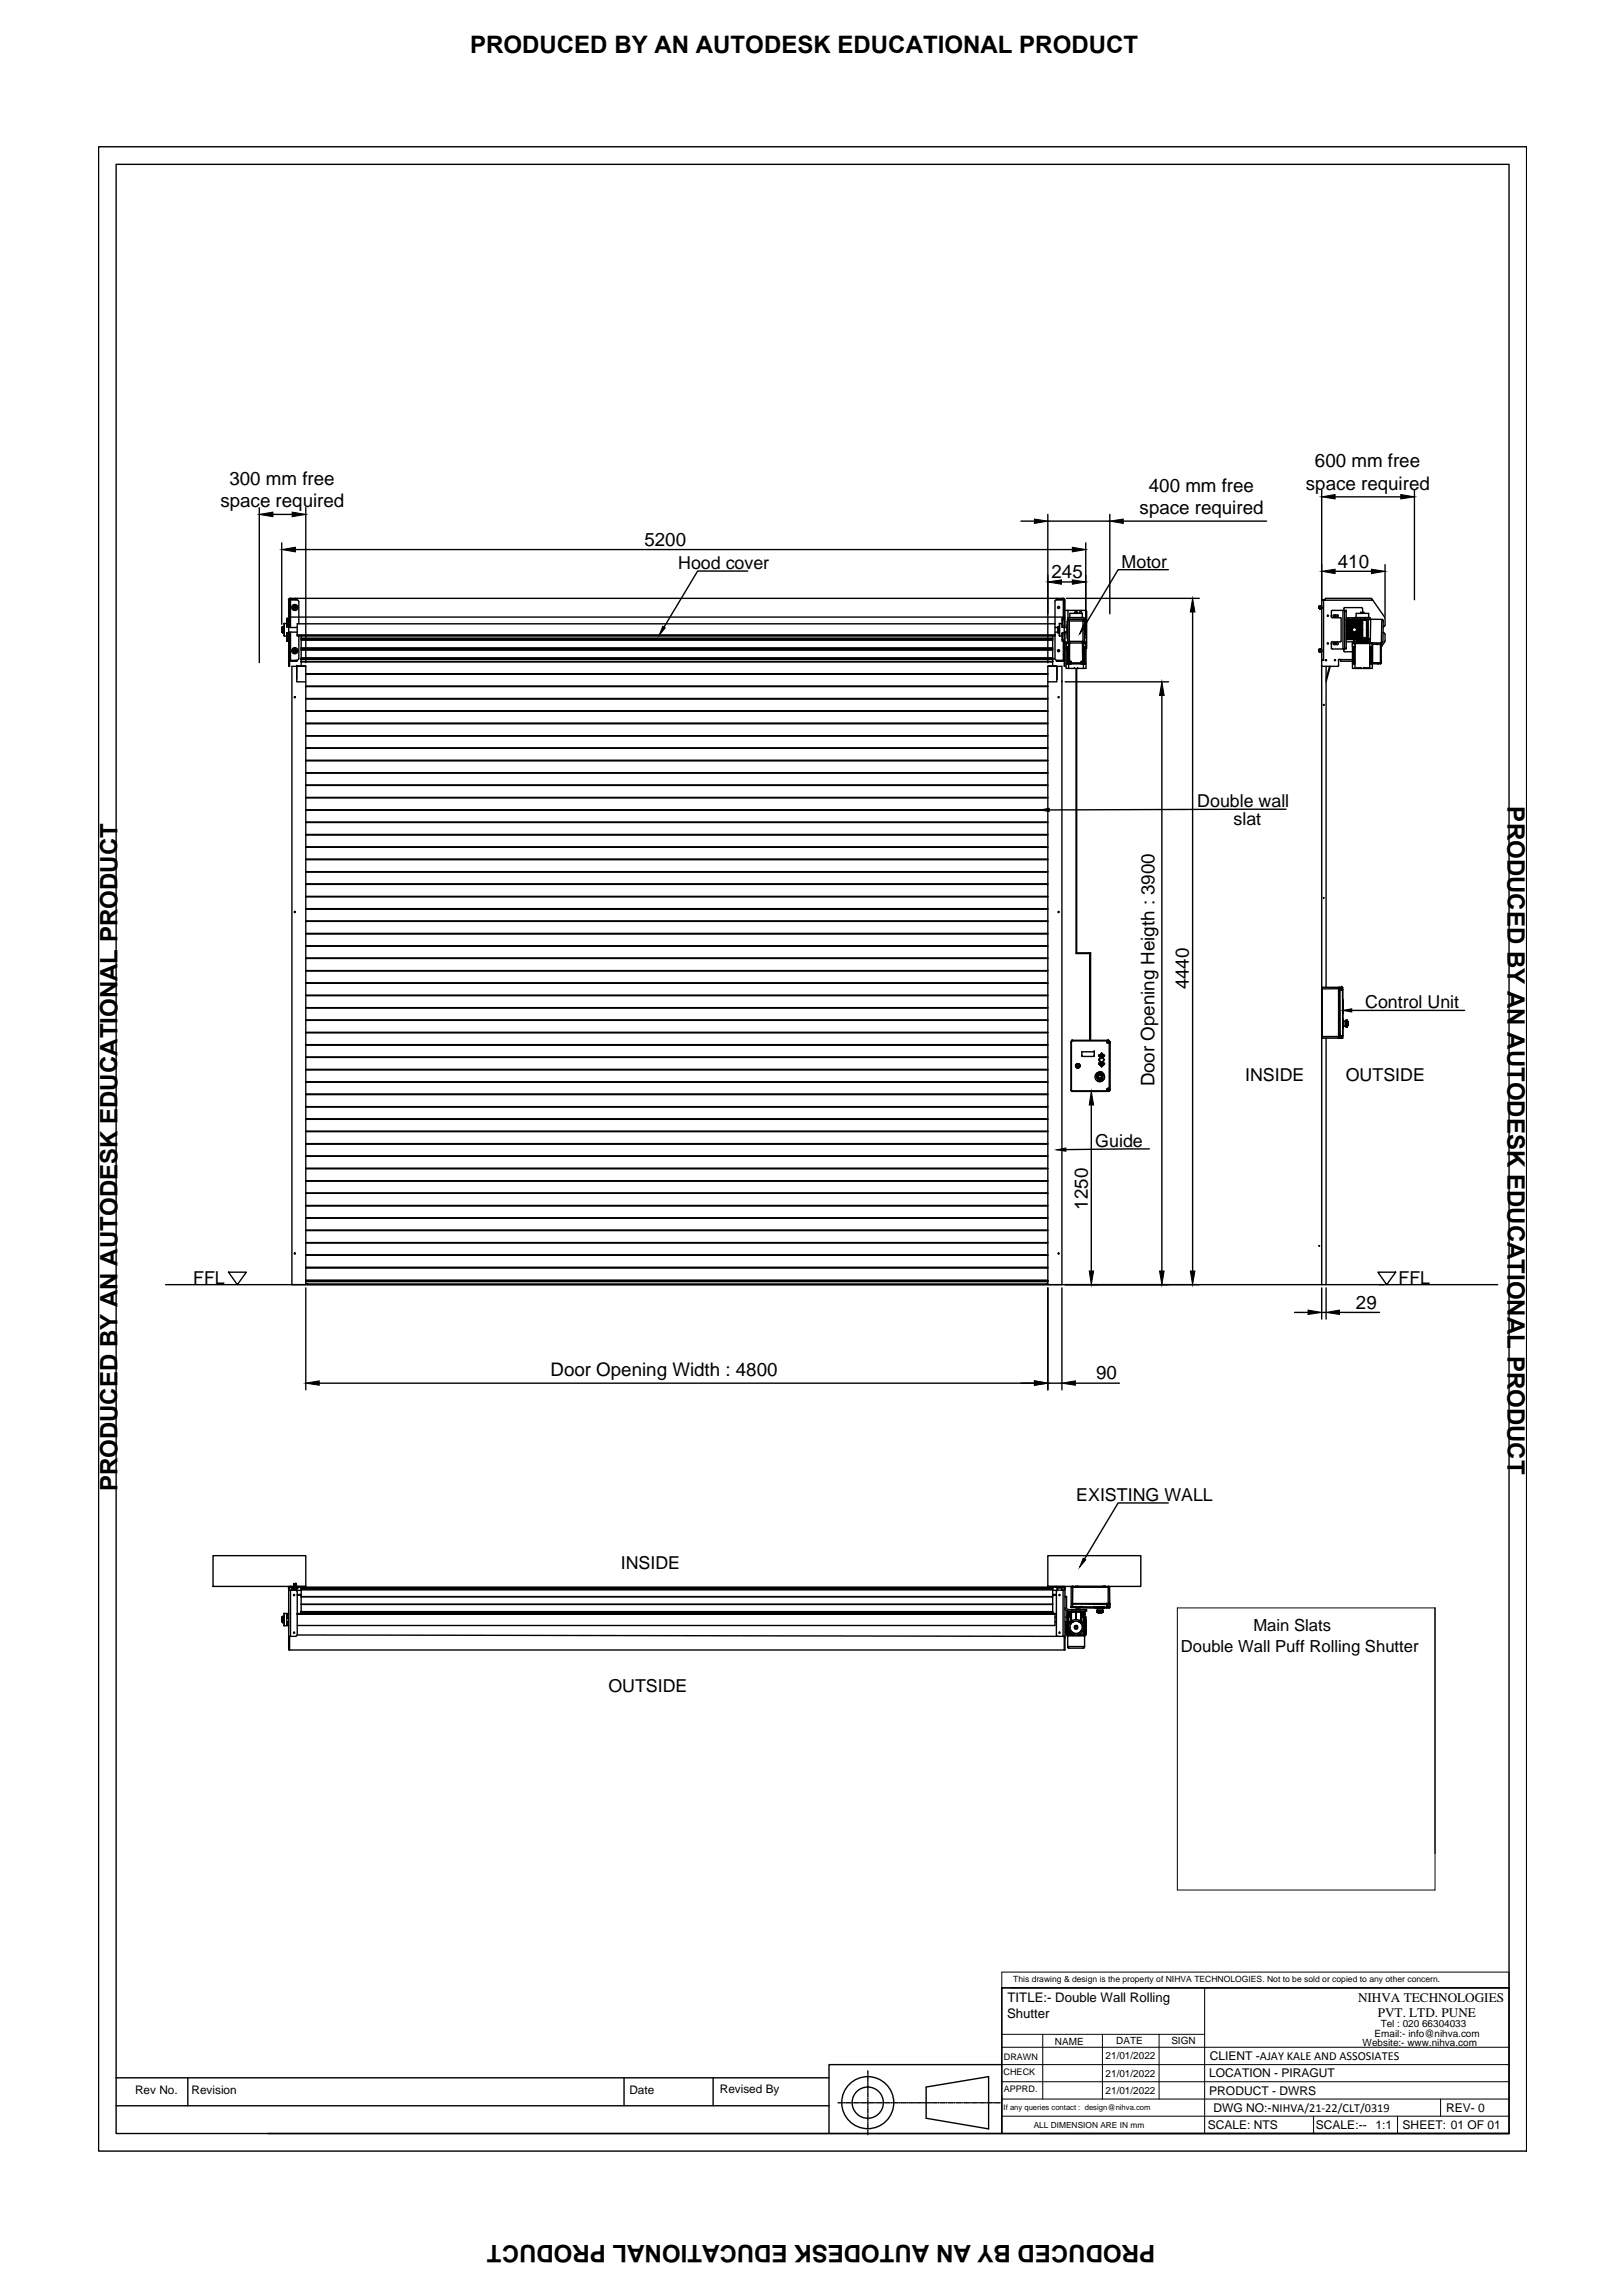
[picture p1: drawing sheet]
<svg xmlns="http://www.w3.org/2000/svg" width="297mm" height="420mm" viewBox="0 0 297 420" stroke-linecap="round" stroke-linejoin="round" font-family="sans-serif">
<defs><g id="words">
<g font-size="4.4">
<text x="86" y="9.6">PRODUCED BY AN AUTODESK EDUCATIONAL PRODUCT</text>
<text x="275.9" y="147.6" transform="rotate(90 275.9 147.6)">PRODUCED BY AN AUTODESK EDUCATIONAL PRODUCT</text>
<text x="21.5" y="273" transform="rotate(-90 21.5 273)">PRODUCED BY AN AUTODESK EDUCATIONAL PRODUCT</text>
<text x="211.4" y="411" transform="rotate(180 211.4 411)">PRODUCED BY AN AUTODESK EDUCATIONAL PRODUCT</text>
</g>
<g font-size="3.4">
<text x="42" y="88.8">300 mm free</text>
<text x="210.3" y="90">400 mm free</text>
<text x="239" y="89.6">space required</text>
<text x="240.7" y="85.5">600 mm free</text>
<text x="40.3" y="92.9">space required</text>
<text x="208.6" y="94.1">space required</text>
<text x="117.9" y="100">5200</text>
<text x="192.4" y="105.9">245</text>
<text x="244.9" y="104">410</text>
<text x="217.6" y="181.1" transform="rotate(-90 217.6 181.1)">4440</text>
<text x="211.3" y="198.9" transform="rotate(-90 211.3 198.9)">Door Opening Heigth : 3900</text>
<text x="199.1" y="221.4" transform="rotate(-90 199.1 221.4)">1250</text>
<text x="248.2" y="239.6">29</text>
<text x="100.8" y="251.9">Door Opening Width : 4800</text>
<text x="200.6" y="252.5">90</text>
</g>
<g font-size="3.3">
<text x="124.1" y="104.2">Hood cover</text>
<text x="205.3" y="104">Motor</text>
<text x="219.1" y="147.7">Double wall</text>
<text x="225.8" y="151">slat</text>
<text x="249.9" y="184.5">Control Unit</text>
<text x="227.9" y="197.9">INSIDE</text>
<text x="246.3" y="197.9">OUTSIDE</text>
<text x="200.5" y="210">Guide</text>
<text x="35.3" y="235.1">FFL</text>
<text x="255.9" y="235.1">FFL</text>
<text x="197" y="274.9">EXISTING WALL</text>
<text x="113.6" y="287.2">INSIDE</text>
<text x="111.3" y="309.8">OUTSIDE</text>
</g>
<g font-size="3">
<text x="229.4" y="298.6">Main Slats</text>
<text x="216.1" y="302.4">Double Wall Puff Rolling Shutter</text>
</g>
<g font-size="2.4">
<text x="184.3" y="369.5">Shutter</text>
<text x="184.4" y="366.6">TITLE:- Double Wall Rolling</text>
<text x="248.5" y="366.5">NIHVA TECHNOLOGIES</text>
<text x="252.2" y="369.2">PVT. LTD. PUNE</text>
</g>
<g font-size="2.2">
<text x="221.4" y="377.1">CLIENT -AJAY KALE AND ASSOSIATES</text>
<text x="24.7" y="383.4">Rev No.</text>
<text x="35.1" y="383.4">Revision</text>
<text x="115.2" y="383.4">Date</text>
<text x="131.7" y="383.2">Revised By</text>
<text x="221.3" y="383.5">PRODUCT - DWRS</text>
<text x="221.3" y="380.3">LOCATION - PIRAGUT</text>
<text x="221.1" y="389.8">SCALE: NTS</text>
<text x="222.1" y="386.7">DWG NO:-NIHVA/21-22/CLT/0319</text>
<text x="240.8" y="389.8">SCALE:--</text>
<text x="251.8" y="389.8">1:1</text>
<text x="256.7" y="389.8">SHEET: 01 OF 01</text>
<text x="264.7" y="386.6">REV- 0</text>
</g>
<g font-size="1.8">
<text x="252.7" y="371.1">Tel : 020 66304033</text>
<text x="193.1" y="374.3">NAME</text>
<text x="202.4" y="377">21/01/2022</text>
<text x="204.3" y="374.2">DATE</text>
<text x="214.4" y="374.3">SIGN</text>
<text x="249.4" y="374.6">Website:- www.nihva.com</text>
<text x="251.6" y="372.9">Email:- info@nihva.com</text>
<text x="202.4" y="380.2">21/01/2022</text>
<text x="202.4" y="383.4">21/01/2022</text>
</g>
<g font-size="1.7">
<text x="183.7" y="377.1">DRAWN</text>
<text x="183.7" y="379.8">CHECK</text>
<text x="183.7" y="383">APPRD.</text>
</g>
<text font-size="1.6" x="185.4" y="362.8">This drawing &amp; design is the property of NIHVA TECHNOLOGIES. Not to be sold or copied to any other concern.</text>
<text font-size="1.5" x="189.2" y="389.5">ALL DIMENSION ARE IN mm</text>
<text font-size="1.4" x="183.7" y="386.3">If any queries contact : design@nihva.com</text>
</g></defs>
<!-- layer: 0 -->
<g fill="none" stroke="#000" stroke-width=".25">
<path d="M18 26.9h261.4v366.9h-261.4zM21.3 30.1h254.9v360.5h-254.9zM47.5 92.9v28.4M50 94.2h3.5M51.6 99.4v14.9M56 92.9v28.4M186.9 95.4h2.4M191.8 94.2v27.2M191.8 95.4h11.3M198.7 99.4v14.9M203.1 94.2v18.2M205.6 95.4h26.2"/>
<path d="M241.9 89.7v20.1M244.3 91h12.1M258.9 89.7v20.1M51.6 114.9v.8M51.6 115.7h.1M51.6 114.9h.1M51.7 115.9h.1M51.7 114.7v1.2zM51.7 114.7h.1M51.7 115.9h.3M51.8 114.7l.1 .1zM51.9 116.3l.1 .1"/>
<path d="M51.9 114.7h.1M52 114.2v2.2M52 114.1l-.1 .1M52.5 117.4h.3M52.5 114.3v.5h.3v1M52.5 115.9v.3zM52.5 116.1v1v-.7M52.5 117.1v.3v-.3M52.5 114.2h-.5v2.2h.5M52.5 113.5h.1M52.5 114.2v.1M52.5 116.4h.1"/>
<path d="M52.5 117.2h.3M52.5 113.5v1.3v-.3M52.5 116.2v.9M52.5 113.5v1M52.8 113.1h.2v1.4h-.2zM52.8 117.4h.2v.1h-.2zM52.8 113.1v-.1h.2v.1M52.8 115.8h.2v.3h-.2zM52.8 114.5v.3h.2v-.3M52.8 117.5v3.2l.3 .3M52.8 115.9h-.3v.5M52.8 114.8h.1"/>
<path d="M52.8 113.4h-.3v.1M52.8 113.2h-.3v1.1M52.8 114.9h1.6M52.8 115.7h1.6M52.8 109.9v3.1M52.8 116.1v1.3M53 117.5v4.4h-.2l.1-1M53 109.6v3.4h141.8v-3.4M53 109.8h1.4M53 114.8v.1M53 115.7v.1M53 116.1v1.3"/>
<path d="M53.1 109.5l-.2 .1-.1 .3M53.2 109.5h.9M53.2 109.8v5.1M53.2 115.7v5.2M53.8 119.2l.3-.2v.2l-.1 .1zM54.1 100.6h142.2M54.1 109.7h-1l-.1 .2M54.1 109.5h.3v.2h-.3M54.1 109.5v.2M54.4 109.8l.3 .3M54.4 114.2h138.7v2.1h-138.7zM54.4 116.3h.1"/>
<path d="M54.4 116.3v.1h138.7v-.1M54.4 116.3h138.7M54.4 116.4h138.7v4.2M54.4 109.5h138.9M54.7 110.1v4.1M54.7 116.4v4.2M55.1 116.4v.4h137.6v-.4M55.1 116.8v.2h137.6v-.2M55.1 117h137.6M55.1 117.1v.1h137.6v-.1M55.1 117h.1M55.1 117.2v1.4h137.6v-1.4"/>
<path d="M55.1 118.6v.2h137.6v-.2M55.1 118.8h137.6M55.1 118.9v.1h137.6v-.1M55.1 119v1.4h137.6v-1.4M55.1 118.8h.1M136.9 104.5h-9.2l-6.2 10.3M192.7 117h.1M192.7 118.8h.1M193.1 116.3h.1M193.1 114.9h.5M193.1 115.7h.5M193.1 110.1v4.1"/>
<path d="M193.3 109.8l-.3 .3M193.3 109.5h.3v.2h-.3zM193.3 109.8h1.5M193.6 115.9h.1M193.6 109.7h1l.1 .2M193.6 115.9h.3M193.6 109.5h1M193.8 115.3h-.1M193.8 116.3l.1 .1M193.9 114.7h-.3v1.2M193.9 114.1l-.1 .1M194.3 106.5h2"/>
<path d="M194.4 114.3v.5h.4M194.4 115.9l.1 .3zM194.4 116.4h.1M194.4 116.4v.7M194.4 114.2h-.5v2.2h.5M194.4 114.2v.1M194.4 113.2v1.1M194.4 113.6h.1M194.4 113.4h.4M194.4 117.1l.4 .1M194.5 113.6l-.1 1.2zM194.5 116.2l-.1 .9z"/>
<path d="M194.5 109.5l.3 .1 .1 .3M194.6 117.4v3.5h-1v.2M194.6 109.8v3.4M194.8 113.2h-.4v.4M194.8 115.8h.1v.3h-.1zM194.8 113.1h.1v1.4h-.1zM194.8 117.5v-.1h.1v.1M194.8 114.5v.3h.1v-.3M194.8 113.1v-.1h.1v.1M194.8 117.5v4.4h.1v-1M194.8 115.9h-.4v.5M194.8 114.9h.5"/>
<path d="M194.8 115.7h.5M194.8 116.1v1.3h-.4v-.3M194.8 117.5h.1M194.8 114.8v1M194.9 115.7h.1M194.9 111.7h3.8l.1 .2M194.9 118.8h.2M194.9 109.9v3.1M194.9 114.8v.1M194.9 115.7v.1M194.9 116.1v1.3M194.9 117.5v3.3"/>
<path d="M195.2 117.6l-.1 3.9M195.2 117.6v.2M195.2 117.6l-.1 .2M195.2 109.5h24.3M195.3 114.5v1.6M195.3 114.5h.1M195.3 116.3v.4M195.3 113.9v.4M195.3 114.3v2M195.3 116.3h.1M195.3 114.3h.1M195.3 113.9h.1"/>
<path d="M195.3 116.7h.1M195.3 113.8h.1M195.3 116.7l.1 .1M195.3 113.8v.1M195.3 118.4v3.1M195.4 113.4h3.1l-.3 .3h-2.5zM195.4 113.4v4.2h-.2M195.4 118.4v3.1M195.5 111.7v1.7M195.5 118.4v3.1M195.5 113.4v-.3h2.9v.3M195.5 117.7v.1"/>
<path d="M195.6 117.9l.1 .1M195.6 117.9v3.2M195.6 117.9v.1M195.6 118v3.4v-.3M195.6 117.9h.1M195.6 117.8h-.4l-.1 .6h.5M195.6 118v3.4M195.6 117.7v.2M195.7 117.7l-.1 .2M195.7 117.7h.1M195.7 113.7v3.7l-.3 .3v-4.3h3.1v4.3l-.3-.3v-3.7M195.8 113.1v-.8h2.3v.8"/>
<path d="M195.8 117.4v.3h-.1M196.7 112.2h.1M196.7 112.2v.1M196.9 112.2h.1M197.2 112.1l-.2-.1-.2 .1M197.2 112.2h-.5h.5M197.2 112.2h.1M197.2 112.3h-.6M197.2 112.2v.1M197.6 112.2v.1M198 112.1l-.2-.1-.2 .1M198 112.2v.1"/>
<path d="M198.1 117.4v.3h-2.3l-.1 .3v3.1h.3l.1 .3h1.7l.1-.3h.2M198.2 117.7h.1M198.2 117.4v.3h.3M198.2 117.7l-.1 3.4M198.2 117.4h-2.5v.3h-.3M198.2 117.7l.1 .2-.2 .1M198.2 117.7l.1 .1M198.3 117.9h.1M198.3 117.9l-.1 3.2h-.1M198.3 117.9l-.1 3.5M198.3 117.8v.1M198.3 117.8h.5v.6h-.5"/>
<path d="M198.3 117.9v.1M198.3 117.7v.1M198.3 118.4v3.1M198.4 118.4v3.1M198.5 117.2l.1 .6M198.5 113.4v3.6M198.5 116.3h.1M198.5 114.3h.1M198.5 113.9h.1M198.5 116.7h.1M198.5 113.8h.1M198.5 113.9v.4"/>
<path d="M198.5 116.3v.4M198.5 114.3v2M198.5 113.8v.1M198.5 116.7v.1M198.5 114.7h.1M198.5 114.4h.1M198.5 118.4v3.1M198.6 114.4l.1 .1-.1 .2M198.6 115.9l.1 .1-.2 .1M198.6 114.7l-.1 1.2M198.6 114.9h.1M198.6 115.7h.1"/>
<path d="M198.6 118.4v3.1M198.6 117.6h.1M198.7 114.9h.1M198.7 115.7h.1M198.7 117.6l.1 3.9M198.7 114.9v.8M198.7 117.6v.2M198.8 118.7l-.1 .1M198.9 111.9v6.8M213.8 104.3h-9.2l-6.1 10.3M218.3 112v120.7M241.4 111.1h.1"/>
<path d="M241.4 119h.1M241.4 119v.2M241.4 119v.3M241.5 111.4h.1M241.5 111.1h.1M241.5 119.3h.1M241.5 119h.1M241.5 111.1v.3v-.3M241.5 111.1l-.1 .2v-.2M241.5 111.1v.3M241.5 111.3v.1M241.5 119.3v-.3v.3"/>
<path d="M241.5 119v.3zM241.5 119v.3M241.5 119l-.1 .2zM241.5 111.1h-.1M241.5 111.4l.1-.3v.3M241.5 111.1v.3l.1-.3M241.5 119.3l.1-.3v.3M241.5 119v.3l.1-.3M241.6 111.4h.1M241.6 111.1h.1M241.6 119.3h.1M241.6 119h.1"/>
<path d="M241.6 111.1v.3M241.6 119v.3M241.6 111.1v.3v-.3M241.6 111.4v-.3v.3M241.6 119.3v-.3v.3M241.7 111.1h.1M241.7 111.4h.1M241.7 119h.1M241.7 119.3h.1M241.7 111.4v-.3v.3M241.7 111.1l-.1 .3M241.7 111.1v.3v-.3"/>
<path d="M241.7 111.1v.3M241.7 119.3v-.3v.3M241.7 119l-.1 .3M241.7 119v.3v-.3M241.7 119v.3M241.7 111.4l.1-.3v.3M241.7 111.1v.3l.1-.3M241.7 119.3l.1-.3v.3M241.8 111.4h.1M241.8 111.1h.1M241.8 119.3h.1M241.8 119h.1"/>
<path d="M241.8 111.1v.3M241.8 119v.3M241.8 119v.3v-.3M241.8 111.1v.3l.1-.3M241.8 111.4v-.3l.1 .3M241.8 119.3l.1-.3v.3M241.9 111.1h.1M241.9 111.4h.1M241.9 119h.1M241.9 119.3h.1M241.9 111.1v.3M241.9 119l-.1 .3"/>
<path d="M241.9 119v.3M241.9 109.8l.3 .1v11h-.3zM241.9 111.2v.2M241.9 119.2v.1M242.1 109.8h.4v-.3h8.5l.2 .4h-9M243.7 117.6v1.2h2.1M243.7 112.6v.2M243.7 117.7v.2M243.8 117.5l-.1 .1M243.8 113.1h1.5M243.8 117.5h1.5M244.2 117.6l-.2 .2 .2 .2"/>
<path d="M244.2 112.6l-.2 .1 .2 .2M244.2 118h.6M244.2 117.7h.6M244.2 112.9h.6M244.2 112.6h.6M244.3 104.6h6.7M244.6 117.8l-.1 .1M244.8 117.6l.1 .2-.1 .2M244.8 112.6l.1 .1-.1 .2M245.3 113.1l.1 .1M245.4 113.2v4.2l-.1 .1M245.8 111.7l-2.1 .1v1.1l.1 .2"/>
<path d="M246 118.8v.4l.1 .1h1.4M246 111.4v.3M246.1 118.7h.3v.1h-.3zM246.1 111.7h.3v.2h-.3zM246.1 111.7h-.3v7.1h.3M246.1 111.9v6.8M246.4 113.5h.1M246.4 114.5h.1M246.4 114.7h.1M246.4 116.1h.1M246.4 113.1h1.5M246.4 117.5h1.4"/>
<path d="M246.4 117.1h1.4M246.4 111.9v6.8M246.4 116.9v.1M246.4 115.9h.1M246.4 113.5l.1-.1v1.1zM246.4 114.7l.1 1.2zM246.4 116.1l.1 .9zM246.5 114.4h.2zM246.5 116.1l.2 .1zM246.5 116.1h.1M246.5 115.9h.1M246.5 114.7h.1"/>
<path d="M246.5 114.5v.2M246.5 115.9v.2M246.5 117h.1M246.6 115.1h.1M246.6 113.4h-.1M246.6 115.4h.1M246.6 116.7v.3M246.6 115.4l.3 .7M246.6 115.2l.1 .1M246.7 115.3l-.1 .1M246.7 113.9l-.1-.5v.5M246.7 116.7l-.1 .3"/>
<path d="M246.7 115.3h.2M246.7 117h.1M246.7 113.4h.1M246.7 114.8h-.2h.1l-.1 .2 .1 .9h-.1h.2v.3v-.2l.3 .5M246.7 114.6h.1M246.7 114.6v-.2v.4M246.8 113.9v-.5v.5M246.8 116.7v.3v-.3M246.8 117h.1M246.8 113.4h.1M246.9 114.4l-.3 .8M246.9 115.3h-.2h.2"/>
<path d="M246.9 115.3l.2 .6M246.9 115.3h.1M246.9 116.1h.1M246.9 114.5h.1M246.9 114.5l-.3 .7M246.9 116.6v.4l.1-.3M246.9 114.2v.1M246.9 116.3v.1M247 113.9l.2-.1 .2 .1h1.1a.22 .22 0 0 1 .3-.1 .22 .22 0 0 1 0 .4l.5 .9v.7l-.5 .7a.25 .25 0 0 1-.1 .3 .25 .25 0 0 1-.3-.1h-1a.24 .24 0 0 1-.4 0 .24 .24 0 0 1 0-.3l-.2-.3-.3-.6v-.6l.5-.7zM247 114.1h.1M247 116.5l.1 .5M247 114.1l-.3 .5"/>
<path d="M247 113.9l-.1-.5v.6M247 113.5v.2h.4h-.4M247 113.4l.1 .1M247 114.5l.1 .1M247 114.1v.1M247 116.4v.1M247 117h.1M247 116.3l.8 .3M247.1 114.3h.1M247.1 116.2v.1M247.1 114.3v.1zM247.1 113.4h.2"/>
<path d="M247.1 114.2l.8-.2v.3v-.3h.3l.6 .3-.2 .3 .3-.2 .2 .2 .2 .6-.4 .1h.3l.1 .2-.4 .7-.3-.2 .2 .2v.2l-.9 .2v-.3v.3h-.2l-.7-.3 .2-.3-.2 .2-.2-.1-.2-.8h.3h-.2l-.1-.2 .3-.7 .3 .2-.2-.2zM247.1 116.3h.1M247.1 116.3l.7 .3M247.1 114.4l.1 .1M247.1 116v.1M247.1 114.7l-.2 .6M247.1 114.6l.1 .1M247.1 116l-.1 .1M247.2 114.6h.1M247.2 116h.1M247.2 114.5v.1M247.2 115.9l-.1 .1"/>
<path d="M247.2 116.8l-.1 .2M247.2 117h.1M247.2 116v.1M247.2 114.5l-.1-.1v.2M247.2 116.1l-.1 .1M247.2 116.1h.1M247.2 114.5h.1M247.3 116.1l.5 .2M247.4 113.9h.1M247.4 113.9a.19 .19 0 0 0-.3-.1 .19 .19 0 0 0-.1 .3M247.4 116.7l-.1 .3M247.4 116.7h.5"/>
<path d="M247.4 117h.1M247.4 117.1h.1M247.4 117v.1M247.4 113.9v-.5l.1 .5M247.4 113.4h-.1l.1 .3-.1-.2M247.4 116.7v.3M247.5 116.7h.1M247.5 116.7l-.1 .3M247.5 117h.1M247.5 113.4h.1M247.6 115.1l-.1 .2M247.6 117.6l-.1 3.9"/>
<path d="M247.6 117.6h.1M247.6 117.6v.2M247.6 117v.1M247.6 113.9v-.5l.1 .5M247.6 116.7l.1 .3M247.6 117l.1 .1M247.7 116.7v.3M247.7 118.4v3.1M247.7 113.4h.1M247.8 116.7v.9M247.8 114l-.8 .3M247.8 116.6h.1"/>
<path d="M247.8 114h.1M247.8 114l.1 .1M247.8 114l-.7 .3M247.8 117.6l.1-.6v.6h-.2v.2M247.8 118.4v3.1M247.9 116.4v.1M247.9 114.3l-.6 .2M247.9 116.5l-.1 .1M247.9 114.2l-.1 .1M247.9 116.3v.1M247.9 113.9l-.1-.5v.5M247.9 116.7v.3h-.2"/>
<path d="M247.9 114.1v.1M247.9 118.4v3.1M247.9 113.4h.1M247.9 116.3h.1M247.9 114.2v.1M247.9 113.4v-.3h2.8v.3M247.9 116.4l.1 .2M247.9 114.2l.1 .1M247.9 113.9v-.5l.1 .5M247.9 116.7v1.1M248 114l.7 .3M248 114.3l.5 .2"/>
<path d="M248 114.1v.1M248 116.4v.1M248 114h.1M248 116.6h.1M248 114l-.1 .1M248 114l.8 .3M248 116.7v.3h-.1M248 117h.1M248 113.4h.1M248.1 113.9h-.6M248.1 113.9h.2M248.1 113.9v-.5l.1 .5"/>
<path d="M248.1 116.7v.3M248.2 117.6l.1-.6-.1 .8M248.2 116.7l-.1 .3M248.2 113.1v-.8h2.3v.8M248.2 113.4h.1M248.3 117.8v-.2l.1 .2M248.3 116.7v.3l.1-.3M248.3 113.9v-.5l.1 .5M248.3 113.9h.1M248.4 113.4h.1M248.5 117.8v-.2v.2M248.5 116.7h.1"/>
<path d="M248.5 116.7h-.6M248.5 116.7l-.1 .9v-.6h.1v-.3M248.5 113.4h.1M248.5 113.9v-.1a.22 .22 0 0 1 .3 .1 .22 .22 0 0 1 0 .2l.1 .1M248.5 116.1l-.6 .3M248.5 113.9h-.2M248.5 115.3h.1M248.5 113.9v-.5v.5M248.5 113.7h.1M248.5 113.4h.3M248.5 113.7h.3M248.6 116l.1 .1"/>
<path d="M248.6 114.5h.1M248.6 116.1l.2 .1M248.6 117.8v-.2l.1 .2M248.6 114.5v.1M248.6 114.5l.2-.1v.1l-.1 .1M248.7 116h.1M248.7 114.6h.1M248.7 115.9v.1M248.7 116l.1 .1M248.7 114.7l.3 .6M248.7 114.6v.1M248.7 117l.1 .6z"/>
<path d="M248.7 116.3l-.7 .3M248.8 114.3h.1M248.8 116.2v.1M248.8 116.3l-.8 .3M248.8 116.3h.1M248.8 114.4l-.2 .1M248.8 116.2h-.1M248.8 117.8v-.2l.1 .2M248.8 113.9l.1-.2v.5M248.8 113.4h-.3v.3h.4M248.8 113.7h.1M248.8 113.5l.1 .2"/>
<path d="M248.8 116.1h.1M248.8 114.5h.1M248.8 114.5l-.1 .1M248.9 114.4l.3 .8M248.9 114.2l.4 .7v.7M248.9 116.4l-.2 .6h-.2l.1 .6-.1-.9M248.9 116.4v.6l-.1-.3M248.9 113.7h.1M248.9 115.3h.1M248.9 116.1h.1M248.9 114.5l.3 .7M248.9 114.4h.1"/>
<path d="M249 117.8v-.2v.2M249 115.3h.2h-.2M249 115.3l-.3 .6M249 116.7l-.1 .9v-.6h.1v-.3M249 113.4h-.2l.1 .3M249 113.4h.1M249 115.3h.2M249 113.9v-.5v.5M249 112.3h.1M249 117l.1 .6zM249.1 112.2h.1M249.1 112.3h.5"/>
<path d="M249.1 112.2h.5zM249.1 112.2l-.1 .1M249.1 117.8v-.2l.1 .2M249.1 113.9v-.5l.1 .5M249.2 115.4l-.3 .7M249.2 115.3v.1M249.2 111.2l.1 .2M249.2 111.2h-3.1l-.1 .2M249.2 115.2v.1M249.2 116.7v.3l-.1-.3M249.2 117l.1 .6zM249.2 115.4h.1"/>
<path d="M249.2 113.4h.1M249.2 115.2h.1M249.3 117.8v-.2l.1 .2M249.3 115.6l-.4 .8M249.3 113.9l.1-.5v3.6l-.1-.3M249.3 114.2v.8M249.3 115.6v.8M249.4 116.9h.1M249.4 117l.1 .6zM249.4 111.4v.8M249.4 113.4h.1M249.5 117.8v-.2l.1 .2"/>
<path d="M249.5 116.9h.5v.1l.1-.1M249.5 116.9v.1h.2l-.1-.1M249.5 116.9h.1M249.5 113.6h-.1M249.6 113.4v.2M249.6 116.9v.7v-.7M249.6 113.6h.1M249.6 113.4h.1M249.6 112.2h.1M249.6 112.2v.1M249.6 117.8v-.2l.1 .2M249.7 116.9h.3"/>
<path d="M249.7 113.4v.2M249.7 117l.1 .6zM249.7 113.6h.1M249.7 113.4h.1M249.8 117.8v-.2l.1 .2M249.8 116.9h.1M249.8 116.9v.1h.2l-.1 .6M249.9 113.4v.2M249.9 117.6h.1M249.9 113.6h.1M249.9 116.9v.7M249.9 113.4h.1"/>
<path d="M250 117.8v-.2l.1 .2M250 116.9l.1-.1zM250.1 113.4l-.1 .2M250.1 113.6v3.2M250.1 113.4h.1M250.1 117.8v-.2l.1 .2M250.1 113.4l.1 3.6h-.1v.6zM250.2 113.4h.1M250.3 117.8v-.2l.1 .2M250.3 113.4l.1 3.6h-.2v.6zM250.4 113.4h.5M250.4 117h.4"/>
<path d="M250.5 117.6l-.1-.6 .1 .8M250.5 117h.3M250.7 117.8v4.6M250.7 117.8h-2.7v.6h-.5v-.6h.5v3.7M250.7 117.8h.4M250.7 117v.8M250.7 118.4v3.1M250.8 118.4v3.1M250.9 113.4h2.1l.2 .2-.1 3.9-.1 .2h-2.2zM250.9 118.4v3.1M251 118.4v3.1v-3.1M251.1 117.7v.1"/>
<path d="M251.1 117.8l1.6 .1M251.1 117.9h.1M251.1 117.8h.1M251.2 117.8v.6h-.5M251.2 117.8h.1M251.2 117.9h.9M251.2 117.9v3.6h.9M251.2 117.9v3.5h1.4v-3.5M251.2 109.9l2.2 3.2M252 117.9h.1M252.6 117.9h.1M252.7 117.9v3.5l-.1 .1h-.4"/>
<path d="M252.7 117.9l.1 .1M252.7 117.7v.2M252.8 118h.1M252.8 117.9v.1M252.9 117.7l-.1 1.1M252.9 117.7l-.1 3.1M252.9 113.4v4.3M253.1 115.8h.1M253.2 114.8h.1M253.2 115.8l.2 .3M253.4 117.5l-.6 1M253.4 114.5l-.2 .3"/>
<path d="M253.4 117.4v.1M253.5 103.4v9.4M253.5 113.1v1.4M253.5 116.1v1.3M52.8 121.9v.1h.2v-.1M53 120.7l.1 .1M53.1 121.1h1M53.1 120.9h1M54.1 120.9h.3v.2h-.3zM54.3 121.9l1.7 .1zM54.3 122v2.8h1.7v-2.8M54.3 124.3v-2.3h-.9v113.2h2.6v-110.4"/>
<path d="M54.3 122h.1M54.7 120.6l-.3 .2M55.1 120.4v.2h137.6v-.2M55.1 120.7h137.6M55.1 120.6h137.6zM55.1 120.7h.1M55.1 121.9v-.8h137.6v.8M55.1 121.1h137.6M55.1 121.1h.1M55.1 120.6h.1M55.1 120.7v.4M56 139.3h135.8"/>
<path d="M56 136.9h135.8M56 134.7h135.8M56 139.2h135.8M56 137h135.8M56 132.5h135.8M56 132.4h135.8M56 130.2h135.8M56 128h135.8M56 127.9h135.8M56 125.7h135.8M56 125.6h135.8M56 123.4h135.8"/>
<path d="M56 123.3h135.8M191.8 121.9l1.6 .1zM191.8 122v2.8h1.6l.1-2.8M192.7 120.6h.1M192.7 120.7h.1M192.7 120.7v.4h-137.6M192.7 121.1h.1M193 120.6l.3 .2M193.4 124.3l.1-2.3h.9v113.2h-2.6v-110.4M193.6 120.9h-.3v.2h.3M193.6 121.1h1M194.4 124.8h.1"/>
<path d="M194.7 120.7l-.1 .1M194.8 121.9v.1l.1-.1M194.9 120.7l-.3 .3M194.9 124.8h19M195.6 121.3l.2 .2M195.6 121v.1M195.6 121.4l.1 .1M195.6 121.4l.1 .1h.3h-.3M195.6 121.5h-.5v.9h.5M195.6 121.1h.1M195.7 121.1v.3l.3 .1v-.1M195.8 121.4l.2 .1"/>
<path d="M195.8 121.1h-.2v-2.7l.1 3M195.8 121.1l.2 .2M196 121.5h1.8M196.1 121.3h-.1l.1 .1-.1 .1h1.8l.1-.2M196.6 122.4h.1M196.9 122.4v52.2h2.5M197.1 122.4v52h2.5v16.1M197.2 122.4h.1M197.9 121.5h.3l.1-.1-.1 .1M198.1 121.1l-.3 .2M198.1 121.4l-.2 .1M198.2 121.1v.3l-.4 .1 .1-.1"/>
<path d="M198.2 121.1h.1M198.3 121.3l-.2 .2M198.3 121.4l-.1 .1h-.3M198.3 121.4v1h-2.7v-1M198.3 121.5h.5v.9h-.5M212.6 127.3v105.4M241.9 121.8l.1 .2M242.1 120.9h.1M242.2 120.9h-.3v1M242.2 129.1l.1-.1v.1M242.7 122v58.7M243.3 122l-.6 2.3"/>
<path d="M243.5 122l-.8 2.8M244.9 122h-3v58.7M245 120.9v.9l-.2 .2M245.3 120.8l-.2-.1-.2 .2M245.3 120.8v.3h2.2M245.3 120.8h2.2M248 121.5v.9M248 121.5h-.5v.9h.5M248 122.4h2.7M248.2 122.4h.1M248.4 122.4h.1M248.5 122.4h.1"/>
<path d="M248.7 122.4h.1M248.9 122.4h.1M249 122.4h.1M249.6 122.4h.1M249.7 122.4h.1M249.9 122.4h.1M250.1 122.4h.1M250.2 122.4h.1M250.4 122.4h.1M250.7 121.5h.5v.9h-.5M251.2 121.4h.1M251.2 121.4h.9"/>
<path d="M252.1 121.4h-.9M252.1 121.4h.1M252.1 121.4h.2v.1h-.2zM252.7 121.3h.1M252.7 121.1h.1M252.7 121.4l-.1 .1M252.7 121v.1M252.8 120.8v.3M252.8 120.8v.5M252.8 121.1v.3M252.8 121.1h.1M252.8 121.1h-.1"/>
<path d="M56 159.6h135.8M56 157.4h135.8M56 157.3h135.8M56 155.1h135.8M56 152.9h135.8M56 152.8h135.8M56 150.6h135.8M56 150.5h135.8M56 148.3h135.8M56 146h135.8M56 143.7h135.8M56 141.5h135.8"/>
<path d="M56 143.8h135.8M235.4 148.2l-43.4 .1M56 180h135.8M56 179.9h135.8M56 177.7h135.8M56 175.5h135.8M56 175.4h135.8M56 173.2h135.8M56 170.9h135.8M56 168.7h135.8M56 171h135.8M56 168.6h135.8"/>
<path d="M56 166.4h135.8M56 164.1h135.8M56 161.9h135.8M56 164.2h135.8M56 161.8h135.8M199.4 174.4v16.1M56 198.1h135.8M56 195.9h135.8M56 195.8h135.8M56 193.6h135.8M56 193.5h135.8M56 191.3h135.8"/>
<path d="M56 191.2h135.8M56 189h135.8M56 186.8h135.8M56 184.5h135.8M56 182.2h135.8M56 182.3h135.8M196 199.6l.3 .2M196 199.6v.1M196.1 190.7l.1-.2h6.4v.4h.4v8.5h-.4v.4h-6.4l-.1-.2zM196.1 199.5l-.1 .1M196.1 190.7l-.1 8.8M196.2 190.5h.1"/>
<path d="M196.3 199.8h6.3M196.3 190.5h6.3M196.9 194.9v.1M196.9 195.2l.3 .3M196.9 195.1h.1M196.9 195.2h.1M196.9 195v.2M197 195.2h.1M197.4 194.8a.4 .4 0 0 1 .2 .5 .4 .4 0 0 1-.5 .2M197.5 195a.23 .23 0 0 0-.3-.1 .23 .23 0 0 0-.1 .2l.2 .3-.3-.2M197.5 194.9h-.3l-.2 .1M197.5 194.9a.36 .36 0 0 0-.6 .1"/>
<path d="M197.5 195l-.2-.2-.3 .2M197.5 195.2l-.2 .2-.3-.2M197.6 195.2h.1M197.6 195.1h.1M198 193.4h.1M198.1 192.5v.9M198.1 193.4h.1M198.1 193.4h2.1M198.1 192.6h2.1M200.2 192.5v.1M200.2 193.4h.1M200.2 192.6h.1"/>
<path d="M200.2 193.3v.1M200.3 193.3h.1M200.3 192.6h.1M200.3 192.6v.7M200.6 197h.1M200.6 197l.1 .1M200.7 196.8l.1 .1M200.7 196.8h.1M200.7 196.8l.1 .1-.1-.2 .1 .2-.2-.1 .2 .1M200.7 196.7l.1 .1M200.7 196.7h.1M200.7 197h.1"/>
<path d="M200.7 197.1h.1M200.7 197h-.1v-.1l.1 .2M200.8 196.9h.1M200.8 196.7h.1M200.8 196.6v.1M200.8 196.8h.1M200.8 196.6h.1M200.9 196.6v.2M200.9 196.8h.1M200.9 196.6h.1M200.9 197.9h.1M200.9 196.5l.2 .1-.1 .1z"/>
<path d="M200.9 196.7h.1M201 196.7h.1M201 196.7l-.1 .1-.2-.1 .1-.1 .1 .2M201 196.9l-.1 .2 .1 .3M201 196.9h.1M201 196.6v.1M201 196.6h.1M201 196.9v.1M201 197l.1 .4M201 197.3h.1M201 197h.1M201 196.5l.1 .1"/>
<path d="M201 197.8l.1 .1M201 197.8h.1M201 196.5h.1M201 196.5v.1M201 197.3l.1 .1M201.1 197.4h.1M201.1 197.9h.1M201.1 197.8h.1M201.1 197.7h.1M201.1 196.6h.1M201.1 196.5h.1M201.1 193.2v.1"/>
<path d="M201.1 194.7h.1M201.1 197.7v.2M201.1 197.7v.2l-.1-.1M201.1 196.5l.2-.1-.1 .2h.1zM201.1 193.3h.1M201.1 194h.1M201.1 194l.3 .5h.3M201.1 193.3l.5-.5 .5 .5M201.1 196.8l.4 .1 .1 .1-.2-.2M201.2 196.8h.1M201.2 197.8h-.2M201.2 197.9h.1"/>
<path d="M201.2 197.8h.1M201.2 197.7h.1M201.2 196.6h.1M201.2 196.5h.1M201.2 193.4h.1M201.2 196.8l.1 .1M201.2 194.7h.9M201.2 193.4h.9M201.2 196.4l.1 .1M201.2 194.8h.9l-.5 .4zM201.2 193.3l.4-.4 .5 .4zM201.2 194.8h.5"/>
<path d="M201.3 197.5h.1M201.3 196.5l-.1 .1M201.3 197.7h.1l-.1 .2zM201.3 197.8h.1M201.3 196.5h.1M201.3 197.9h.1M201.3 196.6h.1M201.3 196.8l.1 .1M201.3 196.8l.3 .2M201.3 196.8h.1M201.3 196.9h.1M201.3 196.6h.2"/>
<path d="M201.3 196.8v.1M201.4 197.7l-.1 .2M201.4 197.7h.1M201.4 196.4l.1 .2h-.2zM201.4 196.5h.1M201.4 193.6h.5l.2 .4-.2 .5h-.5l-.3-.5zM201.4 193.6l-.3 .4M201.4 193.7h.4l.2 .3-.2 .4h-.4l-.2-.4zM201.4 193.7h.4M201.5 196.8h.1M201.5 196.5l-.1 .1M201.5 196.4l-.1 .1"/>
<path d="M201.5 197.7v.2zM201.5 197.9h.1M201.5 196.6h.1M201.5 196.5h.1M201.5 196.4h.1M201.5 197.7l.1 .2h-.1M201.5 197.7v.2M201.5 197.7h.1M201.6 197h.1M201.6 196.5h.1M201.6 196.5l-.1 .1M201.6 197.6h.1v.2z"/>
<path d="M201.6 197.8h.1M201.6 196.5v.2zM201.6 196.7h.1M201.6 196.5v.1M201.6 197.2l-.2 .3h-.2M201.6 197.6l.1 .1zM201.7 196.4a.87 .87 0 0 1 .4 1.1 .87 .87 0 0 1-1.2 .4M201.7 196.4h.1M201.7 197.2l-.5 .3M201.7 197.2h.1M201.7 197.6h.1M201.7 196.5l-.1 .2"/>
<path d="M201.7 197.8h.1M201.7 197.7h.1M201.7 196.7l.1-.1h-.1l.1 .2zM201.7 196.5h.1M201.7 196.8h.1M201.7 197.6v.2M201.7 196.7v.1M201.7 197.6l-.1 .1M201.7 196.7h.1M201.7 196.6h.1M201.8 196.7h.1M201.8 196.8h.1"/>
<path d="M201.8 196.6h.1M201.8 196.6l-.1 .1M201.8 196.6v.1M201.8 196.9h.1M201.8 193.7h.1M201.9 196.8h.1M201.9 193.1l-.3-.2-.4 .4M201.9 194.5h.1M201.9 196.7v.1M201.9 196.7l.1 .1-.2 .1zM201.9 196.7h.1M202 196.8l-.2 .1"/>
<path d="M202 196.8h.1M202 194h.1M202.1 194.7v.1M202.1 193.4h.1M202.1 193.2v.1M202.1 193.3h.1M202.1 194.8l-.5 .5-.5-.5 .5 .5M202.1 194.8h.1M202.6 199.8h.1M202.6 190.5h-6.4l-.2 .2M202.6 199.4v.4M202.6 190.5h.2z"/>
<path d="M202.6 190.5l.1 .4M202.6 199.8h.2M202.7 199.8l-.1-.4v.4M202.7 199.4h.3v.1M202.7 190.5v.4h.3v-.2l-.2-.2M202.8 199.4h.1M202.8 199.8h-.2h.2M202.8 190.5l.3 .3zM202.8 190.5h.1M202.8 190.5h-.2v.4M203 199.3h-.2M203 199.4h.1"/>
<path d="M203 199.3h.1M203 190.8l.1 .1M203 199.5l.1 .2-.3 .1zM203 199.4l.1 .1M203.1 190.9v8.5h-.5M203.1 190.9v8.5M203.1 199.5l-.3 .3M203.1 190.7v8.7M203.1 199.4v.1M241.9 188.5v1.4M241.9 189.9h.1M241.9 180.8v.1"/>
<path d="M241.9 182.4v.3M241.9 188.1v.4M241.9 189.9v.1M241.9 190.1v45.1M241.9 180.8v-.1v.3M241.9 189.8l.1 .3-.1-.1M241.9 181h.1M241.9 181.3h.1M241.9 182.3v.1M241.9 188.5h.1M241.9 182.7v5.4M241.9 180.9v1.4"/>
<path d="M241.9 180.9h.1M241.9 181v8.8M242.7 190.1v45.1M245 180.7h.6M245 189.6h.6v.2M245 181.3h.2M245 189.5h.2M245 189.3h.2M245 181.6h.2M245.1 180.7h.6v8.9M245.1 181.2v.1M245.2 190.1h.2"/>
<path d="M245.2 181.2v8.4M245.2 181.2h.5M245.2 189.5v.1M245.2 181.2h.5v8.4h-.5M245.2 189.6h.1M245.5 181.2h.2zM245.5 181.2h.1M245.6 180.7v.1M245.6 181h-.6v-.3h-3v.3h3v8.8h.6v.3h-3.6v-.3h3v.3M245.6 181v.2h-.6M245.6 181v.2M245.6 189.6v.2"/>
<path d="M245.6 180.7h.1M245.6 181.2h.1M245.6 180.7v.3M245.6 190.1h.1M245.6 189.8v.2M245.6 190v.1M245.6 180.8v.2M245.7 189.6v.5M245.7 185v.1M245.7 183l.1 .6M245.7 185h.1M245.7 184.3h.1"/>
<path d="M245.7 183.9h.1M245.7 184.7h.1M245.8 188.3h.1M245.8 186.5h.1M245.8 186.5v1.8M245.8 187.1h.1M245.8 187v.1M245.8 187h.1M245.8 186.9h.1M245.8 186.8v.1M245.8 188h.1M245.8 188.1h.1"/>
<path d="M245.8 186.8h.1M245.8 186.7h.1M245.8 185v.4zM245.8 185h.1M245.8 185.6h.1M245.8 183.1v.4zM245.8 183.6h.1M245.8 183.9v.8zM245.8 183.9h.1M245.8 184.3h.1M245.8 189.6v.5h-.1M245.8 185.1h.1"/>
<path d="M245.8 187.8h.1M245.8 185.1v.5M245.8 185v.1M245.9 187v.8M245.9 186.9v.1M245.9 187.9h.4M246.3 187.9h.1M246.3 186.9h.1M246.3 186.9v1M246.3 186.9l-.4 .1M246.3 187.9h.1zM246.3 186.9v.1z"/>
<path d="M246.3 186.8v.1M246.3 187.9l.2 .1M246.4 187.3h.1M246.4 187.4h.1M246.4 187.6h.1M246.4 187.1h.1M246.4 187.8h.1M246.4 187.9h.1M246.4 187.9l.1 .1M246.5 186.8v.2M246.5 187v.1M246.5 187.3v.1"/>
<path d="M246.5 187.6v.1M246.5 187.8v.1M246.5 187.1v.8M246.5 187.1h-.2v.8h.2M246.5 187.9v.1M246.5 188h.1M246.5 187.6h.1M246.5 187.9h.1M246.5 186.8h.1M246.5 186.8l.1 .1M246.5 186.9h.1M246.5 186.8l-.2 .1"/>
<path d="M246.5 187.4h-.1l.1 .2M246.5 187.1h-.1v.2h.1M246.5 187.6h-.1l.1 .3M246.5 186.9h-.2M246.5 186.8v1.2M246.6 186.9v.2M246.6 187.9l-.1 .1M246.6 186.9v1M246.6 187.1v.2M246.6 187.4v.3v-.3M246.6 187.1h.1M246.6 187.2v-.2v.3"/>
<path d="M246.6 187.3h.1M246.7 187.5v.2M246.7 187.1l-.1 .8M246.7 187.5h.1M246.7 187.5v.1M246.7 187.1h.1M246.7 187.3h.1M247.4 185h20.7M56 218.5h135.8M56 218.4h135.8M56 216.2h135.8M56 213.9h135.8"/>
<path d="M56 211.7h135.8M56 209.5h135.8M56 209.4h135.8M56 207.2h135.8M56 207.1h135.8M56 204.9h135.8M56 204.8h135.8M56 202.6h135.8M56 200.4h135.8M56 200.3h135.8M199.7 202.3v30.4M210.4 210.3l-15.3 .2"/>
<path d="M30.3 235.2h243.8M41.8 232.9h3.3l-1.7 2.3zM56 235l135.5 .1M56 234.5h135.8h-135.8M56 234.6h135.8M56 234.5h135.8M56 234.4h135.8M56 232.1h135.8M56 232h135.8M56 229.8h135.8M56 229.7h135.8M56 227.5h135.8"/>
<path d="M56 225.3h135.8M56 225.2h135.8M56 223h135.8M56 220.8h135.8M56 220.7h135.8M56 235.8v18.7M56.3 235.1v.1h135.2v-.1M191.8 235l-.3 .1M191.8 235.8v18.7M194.4 235.8v18.7M241.9 235.8v5.7M242.7 235.8v5.7"/>
<path d="M252.2 232.9h3.2l-1.6 2.3zM58.4 253.2h130.9M191.8 253.2h2.6M196.8 253.2h8.1M236.9 240.3h2.5M241.9 240.3h.8M245.2 240.3h7.3M213.8 275.2h-9.2l-6.1 10.2M39 284.8h17v5.6h-17zM51.6 296.1v.8M51.6 296.9h.1M51.6 296.1h.1"/>
<path d="M51.7 295.9v1.2M51.7 296.1h-.1v.8M51.7 295.9h.1M51.7 297.1h.3M51.8 295.9h.1zM51.8 296.5h.1M51.9 297.6h.1M51.9 295.9h.1M52 295.4v2.2M52 295.3l-.1 .1M52 297.6h.8M52.5 296.1h.1"/>
<path d="M52.5 295.7v-.2v.6M52.5 297.5h.1M52.5 295.7h.1M52.5 297v.5M52.5 297.4v.1M52.5 297v.5h.3M52.8 296.2l-.3-.1v.9h.3M52.8 295.5h-.3v.7v-.5M52.8 295.4h-.8v2.2M53 290.5l-.2-.1v9.4l.2-.2h.2v-8.5h-.3v-.4M53 299.6v2.4h-.2v-2.2M53 290.8v.3"/>
<path d="M53.2 291.1h.9l.3 .3M53.4 290.6v.5M53.5 290.6l1 .1zM53.5 290.6h.1M53.5 290.7h1M53.5 290.6v.5M53.7 291h.5M53.7 290.7h.5M53.7 290.7v.3M53.7 290.7h.1M53.8 290.4h.1M53.8 290.3h.1"/>
<path d="M53.8 290.2h.1M53.8 290.1v.1M53.8 290.1h.1M53.8 290.2v.1M53.8 290l.3 .1M53.8 290v.1M53.8 290.4h.3M53.8 290.2h.3l-.3 .1M53.8 290.2h.3M53.8 290.1h.3M53.8 290.1h.3zM53.8 290.3h.3h-.3"/>
<path d="M53.8 290.1h.3l-.3 .1M53.8 290.4h.3h-.3M53.8 290h.3l-.1 .1M53.8 290.3h.3M54.1 290.1h.1M54.1 290.2h.1M54.1 290.2v.1M54.1 290.3h.1M54.1 290.4h.1M54.1 290.1v.1M54.1 290.3v.1M54.1 290.3h-.3h.3"/>
<path d="M54.1 290.1h-.3h.3M54.1 290.1h-.3M54.1 290.1l-.3 .1h.3M54.1 290.3l-.3 .1M54.1 290.4h-.3h.3M54.1 290h-.3l.3 .1M54.1 290.2h-.3M54.1 290.2h-.3l.3 .1M54.2 290.7h.1M54.2 290.7v.4l-.5-.1M54.3 290.7v.5M54.3 291.2h.8"/>
<path d="M54.4 299.3l-.3 .3h-.9M54.4 295.5h138.7v2.1h-138.7M54.4 295.5h138.7M54.4 295.4l138.7 .1M54.4 290.4h-1.3l-.2 .2-.1 .2M54.4 290.4h.3v.2h-.3zM54.4 290.6h-1.3l-.1 .2M54.4 295.4h138.7M54.4 292h.7M54.4 291.9h.7M54.4 291.4v7.9l139.2 .3M54.5 290.7h.1"/>
<path d="M54.5 290.6h.1M54.7 290.4h1.3v.2l-1.3-.1M55.1 290.6h137.6M55.1 290.6h.1M55.1 293.7v1.3h137.6v-1.3M55.1 295h137.6M55.1 295.1h.1M55.1 295.2v.1h137.6v-.1M55.1 295.2h137.6M55.1 295.3h.1M55.1 292.3v1.4h137.6v-1.4M55.1 290.9h137.6v1.4h-137.6z"/>
<path d="M55.1 290.7h137.6M55.1 290.9h.1M55.1 290.8v.1M55.1 292.3h.1M55.1 293.7h.1M55.1 295.1v.1M55.1 295.1h137.6M55.1 295.3h137.6M55.1 290.9h137.6M55.1 293.7h137.6M55.1 292.3h137.6M55.1 291.1h137.6"/>
<path d="M55.7 290.5l.1 .1v-.1M191.8 290.4v.2l1.3-.1M191.8 284.8h17v5.6h-17zM191.8 290.4h1.3M192.7 290.6h.1M192.7 295.1h.1M192.7 295.3h.1M192.7 290.9h.1M192.7 290.8v.1M192.7 292.3h.1M192.7 293.7h.1M192.7 295.1v.1"/>
<path d="M192.7 292h.6M192.7 291.9h.6M192.7 291.2h.8M193.1 296.1h.2M193.1 296.9h.2M193.3 299.3l.3 .3M193.3 290.4h-.2v.2h.2M193.3 290.6h1.3l.2 .2v.3M193.3 290.4h1.2l.4 .3M193.3 290.4v.2M193.3 291.4v7.9M193.5 290.6v.6"/>
<path d="M193.7 290.7h.1M193.7 290.6v.1M193.9 290.7h.1M194.1 290.7h.1M194.1 290.6v.1M194.2 290.6l-.1 .1M194.3 290.6v.5M194.4 290.6v.5M194.6 291.1v8.5h-1M194.6 291.1h-1l-.3 .3M194.8 299.6v2.4h.1v-2.2M194.8 290.5l.1-.1v.4"/>
<path d="M194.9 294.4v.2l.5 .3M194.9 290.7v.1M194.9 290.8v9l-.1-.2h-.2M194.9 290.7v.4h-.3M194.9 292.3h.3v.1M194.9 296.1h.4M194.9 296.9h.5M194.9 292.4h.3M195.1 296.9v2.4l.3 .2-.3-.2M195.1 297h.1zM195.1 298.5l.1 .1zM195.1 297.8l.1 .1z"/>
<path d="M195.1 297.1l.1 .1zM195.1 297.5h.1zM195.1 298l.1 .1zM195.1 297.6l.1 .1zM195.1 298.3l.1 .1zM195.1 297.3l.1 .1zM195.1 298.1l.1 .1zM195.1 298.8l.1 .1zM195.1 298.6l.1 .1zM195.2 294.4l.2 .2M195.2 299h.1M195.2 292.4v2"/>
<path d="M195.2 299.1h.2zM195.3 295.2h.1M195.3 295.6l.1 .3M195.3 297.5l.1 .4M195.3 295.9v.2M195.3 297.4l.1 .1M195.3 295.6h.1M195.3 297.5h.1M195.3 295.3h.1M195.3 295.7v1.6M195.3 297.4h.1M195.4 295.5l-.1-.4 .1 .5 .4 .1-.1 .2h-.3v.1v1.1h.3"/>
<path d="M195.4 297.1l-.1 .3M195.4 299.4h.1M195.4 299v.5h3.1M195.4 295v.1h3.1v-.1M195.4 297.1v.4M195.4 296.1l-.1 1M195.4 295.6v.3M195.5 294.7h3.2v.3h-3.2M195.5 295.2h.5v.4h-.5zM195.5 295.3v.1M195.5 296.1v.8M195.5 295.4l.1 .1"/>
<path d="M195.5 296.9l.1 .1M195.5 295.6v.3M195.5 297.1v.3M195.5 297.7h.1M195.5 297.6v.1M195.5 299.2l.1 .1h.9M195.5 299.2h.1M195.5 299.2l.2 .1M195.5 298v1.2M195.6 295.1h.2M195.6 296h.2M195.6 295.6h.2"/>
<path d="M195.6 297.5l-.1 1.8h1.1M195.6 296.1h-.1M195.6 295.2l-.1 .1M195.6 298.3v.9M195.6 295.5h.2M195.6 296.1h.2M195.6 295.2h.2M195.6 297h.3M195.6 297.4h-.2v.1l.1 2M195.7 299.3h.8M195.7 299.3v.1M195.8 298.8l-.1 .3h.4a.19 .19 0 0 1-.3 0 .19 .19 0 0 1 0-.3v.3l.2-.1"/>
<path d="M195.8 298.7v.1a.26 .26 0 0 0 0 .4 .26 .26 0 0 0 .4-.1M195.8 297h-.2M195.8 295.2l.1 .1M195.8 296.1h.1M195.8 297h.1M195.8 298.8a.22 .22 0 0 0 0 .3 .22 .22 0 0 0 .3 0M195.9 298.8l-.2 .1 .1 .2 .3-.1M195.9 295.4l-.1 .1M195.9 296.9h.1M195.9 295.3v.1M195.9 296.1v.8M196 295.3v.1"/>
<path d="M196 296.1l-.1 .8M196 295.2v1.6M196 294.2h.1M196 295.1v1.8v-.8h-.5v.9h.3M196.1 294.2l.8 .1M196.1 295.1v.2zM196.1 295h1.7M196.1 295.3v1.5M196.1 295.1h.1M196.1 295.1h1.6M196.1 290.5h6.9M196.2 290.5h.1"/>
<path d="M196.3 293.7h6.3v.5h-6.3zM196.3 293.7h-.3v.5h.3M196.3 294.2l6.3 .1v-.1M196.3 294.2h-.3l.1 .1M196.3 290.5l-.3 .1M196.3 290.6h-.3v3h.3M196.3 290.5h.1M196.5 299.3v.1M196.6 299.3h-.1M196.6 293.6v.1M196.7 290.5h5.7M196.8 295.1l.1 .2z"/>
<path d="M196.9 294.3h.1M196.9 290.5h.1M196.9 294.3h.8M196.9 295.1v.2M196.9 294.3h.8zM196.9 297.6h.1M196.9 295.3h.1M196.9 295.3v1.2M196.9 293.6v.1M197 297.6h.1M197 295.3h.1M197 295.3v1.2"/>
<path d="M197 295.1v.2zM197 295.1v.2M197.2 290.5h.1M197.2 299.3h.1M197.3 299.3h.1M197.3 299.3h.9M197.4 299.3h.8M197.7 294.3h.1M197.7 294.3h2.7M197.7 295.1l.1 .2zM197.7 295.1h.1M197.8 296.8l.1-1.6v1.7v-.8h.5v.9h-.4"/>
<path d="M197.8 295.1l.1 .1M197.9 295.3l.1 .1zM197.9 295.3l.1-.2 .4 .1v.3l-.1 .1M197.9 295.4l.1 .2h.3M197.9 296.1l.1 .8M197.9 296.9h.1M198 295.4v.1M198 296.9v.1M198 296.9h.1M198 295.3v.1M198 296.1v.8M198 294.3h.1"/>
<path d="M198 297h.3M198 295.1h.3M198 295.6h.3M198 296h.3M198 296.1h.1M198 295.2v.1M198 295.5h.3M198 296.1h.3M198 295.2h.3M198 294.2h.1M198.1 294.3h.1M198.1 294.3h2.1"/>
<path d="M198.2 299.3l-.9 .1M198.2 299.3h.1M198.2 299.3v.1M198.2 297.4h.3v.1l-.1 2M198.3 296.1h.1M198.3 295.2l.1 .1M198.3 299.2l-.1 .1M198.3 298.3v.9M198.3 299.2h.1M198.3 297.7v-.2l.1 1.8h-1.2M198.3 299.1l-.1 .2M198.3 297.7h.1"/>
<path d="M198.3 297.7v.1M198.3 298v1.2M198.4 295.4l-.1 .1M198.4 296.9l-.1 .1M198.4 295.3v.1M198.4 296.1v.8M198.4 297.4l.1-.3v.4M198.4 295.6v.3M198.5 299.4v.1M198.5 299h.1M198.5 299.1h.1h-.1M198.5 299v.5"/>
<path d="M198.5 297.5h.1M198.5 296.1h.1M198.5 295.5v-.4v.5l-.4 .1 .4 .3v1.1h-.3M198.5 297.1v.3M198.5 295.6h.1M198.5 295.6v.3M198.5 297.5v.4M198.5 296.1v.8M198.5 295.9v.2M198.5 296.9v.2M198.5 297.4v.1M198.5 295.3h.1"/>
<path d="M198.5 295.9v1.2M198.6 296.1h.1v.8M198.6 296.9h.1M198.6 299.1h.1M198.7 299h-.1M198.7 296.1h.1M198.7 296.9h.1M198.7 294.7h.2v.3h-.2M198.7 299l.1-2.1v2.1l-.2 .1M198.8 296.6v2.7l-.3 .2 .3-.2M200.2 294.3h.1M200.3 294.3h.1"/>
<path d="M200.4 294.3h.7M200.4 294.3v.1M200.6 294.4h.1M200.6 294.4h.1zM200.6 294.4h.2zM200.7 294.4h.1M200.7 295h.1M200.7 295.1l.2 .1M200.7 295.1h.1M200.7 294.4h.2M200.7 294.4h.3zM200.7 295.1l1.1 .1"/>
<path d="M200.7 295.1h1.1M200.8 295l-.1 .1M200.8 294.9h-.1M200.8 295.1h.1M200.8 294.9l-.1 .2M200.8 295.1h.2M200.8 294.9h1M200.8 294.9v.1M200.8 294.4h.1M200.8 294.8l.1-.3h.8l.1 .3M200.8 294.9h.1M200.8 294.8h1"/>
<path d="M200.8 294.8v.1M200.8 294.8h.1M200.9 294.4h.1M200.9 295h.1M200.9 295.2l.1 .1M200.9 294.4h-.5h1.7h-.4M200.9 294.4h.2M200.9 294.4h.2zM200.9 294.4v.1M201 295.1h.8M201 295l-.2-.1v.2M201 294.4h.1"/>
<path d="M201 295v.1M201 294.9h.1M201 295.2h.1M201 295.2v.1M201 295.2h-.1M201 295.3h.1M201.1 294.4h.1M201.1 294.3h.1M201.1 294.4h.2zM201.1 294.4h1zM201.1 294.4l1-.1zM201.1 294.4h.3"/>
<path d="M201.1 294.4h.8h-.5M201.1 294.3v.1M201.2 295.2h.4M201.2 295.2h.4zM201.2 295.2h.1M201.2 294.4h.1M201.2 295h.1M201.2 295v-.1h-.2v.2M201.2 294.9h.1M201.2 294.4h.8zM201.2 295v.1M201.3 294.4h.1"/>
<path d="M201.3 295v.1M201.3 295v-.1h.2v.1M201.3 294.9h.1M201.3 294.4h.2M201.3 294.4h.2zM201.4 294.4h.1M201.5 294.4h.1M201.5 295h.1M201.5 294.9h.1M201.5 294.4h.3M201.5 294.4h.2zM201.5 295v.1"/>
<path d="M201.5 295l.1-.1 .2 .2M201.6 294.4h.1M201.6 295.2h.1M201.6 294.3h.1M201.7 294.4h.1M201.7 294.4h.1zM201.7 295.2l-.1 .1M201.7 295h.1M201.7 294.9h.1M201.7 294.4v.1M201.7 294.9v.1M201.8 295v.1"/>
<path d="M201.8 294.9v.1M201.8 294.4h.1M201.8 294.8h.1M201.8 294.9v.1zM201.8 294.4h.2M201.8 294.4h.2zM201.8 294.8v.2M201.8 295.2l-.8 .1M201.8 295.1h.1M201.8 295h.1M201.8 295v.2M201.9 294.4h.1"/>
<path d="M201.9 294.3l-.8 .1M202 290.5h.1M202 294.4h.1M202.1 294.4h-.2h.2M202.1 294.4h.1M202.1 294.3v.1M202.1 294.3h.1M202.1 294.4h.9M202.1 290.5h.1M202.2 293.6v.1M202.3 290.5h.1M202.5 293.6v.1"/>
<path d="M202.5 293.5l.1 .1M202.6 293.7h.1M202.6 294.3l.4 .1M202.6 294.2h.5M202.8 290.5h.2M202.8 290.6h-1v-.2v.2h-4.5v-.2v.2h-1v3h6.5v.6h-.2v-.5M202.8 290.5v.1M202.9 290.5h.1M202.9 294.2h.1M203 290.5l.1 .1M203.1 294.3h-.1M203.1 294.3l-.1 .1"/>
<path d="M203.1 294.2h-.3h.1M203.1 294.2v.1M203.1 293.7h.1M203.1 293.6v-3h-.3v3h.3v.6M203.1 294.2h.1M203.1 293.7v.2M52.8 302h.2M53 302.1h141.9M194.8 302h.1M195.4 301.4v-1.9h3.1v1.9M195.4 301.4l.2 .3h2.7l.2-.3M195.4 301.4h3.1"/>
<path d="M158.8 379.1v.6M158.8 379.8v.2M183.3 363.9h92.9v26.7h-92.9zM183.3 378h-31.6v12.6h-102.7M21.3 385.5h130.4M21.3 380.4h130.4M34.4 380.4v5.1M114.2 380.4v5.1M130.5 380.4v5.1M151.7 390.6h31.6M153.4 385h.9M154.5 385h.1"/>
<path d="M154.8 385h.9M155.9 385h.2M156.3 385h.8M157.4 385h.1M157.7 385h.9M158.8 385h.2M158.8 380.2v.9M158.8 381.3v.2M158.8 381.6v1M158.8 382.7v.2M158.8 383.1v.8M158.8 384.2v.1"/>
<path d="M158.8 384.5v.9M158.8 385.6v.2M158.8 385.9v.9M158.8 387v.2M158.8 387.4v.9M158.8 388.5v.1M158.8 388.8v.9M158.8 389.9v.2M158.8 390.3v.5M159.1 385h.9M160.2 385h.2M160.6 385h.9"/>
<path d="M161.7 385h.1M162 385h.9M163.1 385h.2M163.4 385h.9M164.5 385h.2M164.9 385h.9M165.9 385h.3M166.3 385h.9M167.4 385h.2M167.8 385h.9M168.8 385h.2M169.2 385h.9"/>
<path d="M169.5 382.1l11.4-1.9v9.5l-11.4-1.9zM170.3 385h.2M170.6 385h.9M171.7 385h.2M172.1 385h.9M173.1 385h.2M173.5 385h.9M174.6 385h.2M175 385h.9M176 385h.2M176.4 385h.9M177.5 385h.1"/>
<path d="M177.8 385h.9M178.9 385h.2M179.3 385h.9M180.3 385h.2M180.7 385h.9M181.8 385h.1M182.1 385h.9M190.3 390.6h85.9"/>
<circle cx="54" cy="119.1" r=".28"/>
<circle cx="54" cy="111.2" r=".53"/>
<circle cx="54" cy="119.1" r=".53"/>
<circle cx="54" cy="111.2" r=".28"/>
<circle cx="54" cy="111.2" r=".23"/>
<circle cx="54" cy="119.1" r=".23"/>
<circle cx="54" cy="111.2" r=".19"/>
<circle cx="54" cy="119.1" r=".19"/>
<circle cx="54" cy="111.3" r=".15"/>
<circle cx="193.7" cy="111.2" r=".19"/>
<circle cx="193.7" cy="119.1" r=".19"/>
<circle cx="193.8" cy="115.3" r=".08"/>
<circle cx="243" cy="117.8" r=".11"/>
<circle cx="243" cy="112.7" r=".11"/>
<circle cx="244.4" cy="112.7" r=".11"/>
<circle cx="244.4" cy="117.8" r=".11"/>
<circle cx="246.7" cy="116.5" r=".08"/>
<circle cx="246.7" cy="114.1" r=".11"/>
<circle cx="246.7" cy="116.5" r=".25"/>
<circle cx="246.7" cy="116.5" r=".21"/>
<circle cx="246.7" cy="114.1" r=".23"/>
<circle cx="246.7" cy="114.1" r=".22"/>
<circle cx="247.2" cy="116.6" r=".11"/>
<circle cx="247.2" cy="114" r=".09"/>
<circle cx="247.9" cy="115.3" r=".44"/>
<circle cx="247.9" cy="115.3" r=".4"/>
<circle cx="247.9" cy="115.3" r=".88"/>
<circle cx="247.9" cy="115.3" r=".87"/>
<circle cx="247.9" cy="115.3" r=".71"/>
<circle cx="247.9" cy="115.3" r=".63"/>
<circle cx="247.9" cy="115.3" r=".99"/>
<circle cx="247.9" cy="115.3" r=".81"/>
<circle cx="248.6" cy="114" r=".08"/>
<circle cx="248.7" cy="116.6" r=".11"/>
<circle cx="249.1" cy="114.1" r=".22"/>
<circle cx="249.1" cy="116.5" r=".23"/>
<circle cx="249.1" cy="116.5" r=".1"/>
<circle cx="249.1" cy="116.5" r=".22"/>
<circle cx="249.1" cy="114.1" r=".11"/>
<circle cx="54" cy="127.6" r=".11"/>
<circle cx="193.7" cy="127.6" r=".11"/>
<circle cx="242.3" cy="129" r=".06"/>
<circle cx="242.7" cy="120.9" r=".11"/>
<circle cx="244.3" cy="120.9" r=".11"/>
<circle cx="54" cy="167" r=".11"/>
<circle cx="193.7" cy="167" r=".11"/>
<circle cx="242.3" cy="164.4" r=".06"/>
<circle cx="197.3" cy="195.1" r=".36"/>
<circle cx="197.3" cy="195.1" r=".4"/>
<circle cx="197.3" cy="195.1" r=".23"/>
<circle cx="201.3" cy="197.2" r=".87"/>
<circle cx="201.3" cy="197.2" r=".57"/>
<circle cx="201.3" cy="197.2" r=".53"/>
<circle cx="201.5" cy="197.8" r=".08"/>
<circle cx="54" cy="229.5" r=".11"/>
<circle cx="193.7" cy="229.5" r=".11"/>
<circle cx="241.4" cy="228.1" r=".06"/>
<circle cx="51.8" cy="296.5" r=".1"/>
<circle cx="53.8" cy="292" r=".11"/>
<circle cx="53.8" cy="298.9" r=".11"/>
<circle cx="193.9" cy="292" r=".11"/>
<circle cx="193.9" cy="298.9" r=".11"/>
<circle cx="196.9" cy="297.9" r=".28"/>
<circle cx="196.9" cy="297.9" r=".25"/>
<circle cx="196.9" cy="297.9" r="1.13"/>
<circle cx="196.9" cy="297.9" r=".33"/>
<circle cx="197" cy="297.9" r="1.42"/>
<circle cx="158.8" cy="384.9" r="2.86"/>
<circle cx="158.8" cy="384.9" r="4.8"/>
</g>
<g fill="#000" stroke="#000" stroke-width=".18">
<path d="M47.5 94.2l2.5-.4v.8zM53.5 93.8l2.5 .4-2.5 .4zM189.3 95l2.5 .4-2.5 .4zM203.1 95.4l2.5-.4v.8zM241.9 91l2.4-.5v.8zM256.4 90.5l2.5 .5-2.5 .3zM51.6 100.6l2.5-.4v.8zM121.3 114.7l.5 .3-1.1 1.3zM191.8 106.5l2.5-.3v.8zM196.3 100.2l2.4 .4-2.4 .4zM196.3 106.2l2.4 .3-2.4 .5zM198.2 114.4l.5 .3-1.1 1.3z"/>
<path d="M218.3 109.5l.4 2.5h-.9zM241.9 104.6l2.4-.4v.8zM251 104.2l2.5 .4-2.5 .4zM212.6 124.8l.5 2.5h-.9zM190.3 148.3l1.7-.3v.6zM245.7 185l1.7-.3v.6zM193.4 210.5l1.7-.3v.6zM199.7 199.8l.5 2.5h-.9zM199.3 232.7h.9l-.5 2.5zM212.2 232.7h.9l-.5 2.5zM217.8 232.7h.9l-.4 2.5zM239.4 239.8l2.5 .5-2.5 .4z"/>
<path d="M242.7 240.3l2.5-.5v.9zM56 253.2l2.4-.4v.8zM189.3 252.8l2.5 .4-2.5 .4zM194.4 253.2l2.4-.4v.8zM198.2 285.3l.5 .3-1.1 1.3z"/>
</g>
<g fill="none" stroke="#000" stroke-width=".18">
<path d="M215.5 294.4h47.1v51.6h-47.1zM183.3 361h92.9v2.9h-92.9zM183.3 378h92.9M183.3 374.8h92.9M183.3 363.9v26.7M183.3 372.4h37.2M184.9 363.9h91.3M190.8 372.4v11.9M201.8 372.4v11.9M212.1 372.4v11.9M220.5 363.9v26.7M183.3 384.3h92.9"/>
<path d="M183.3 381.1h92.9M183.3 387.4h92.9M240.4 387.4v3.2M255.8 387.4v3.2M263.7 384.3v3.1"/>
</g>
<use href="#words"/>
</svg>
